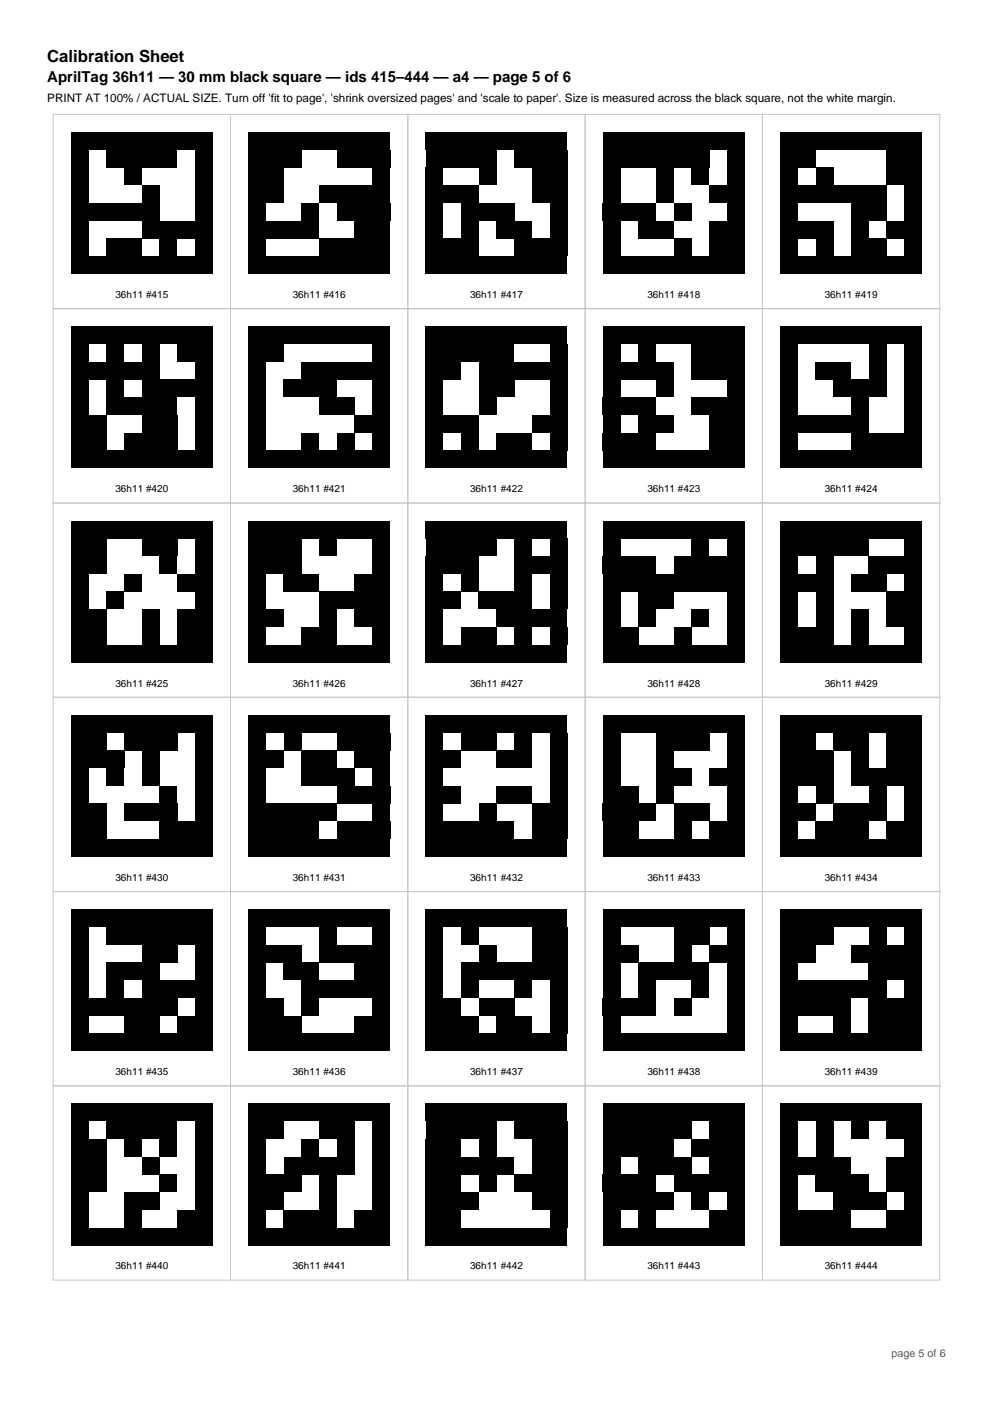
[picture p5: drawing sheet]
<svg xmlns="http://www.w3.org/2000/svg" width="210mm" height="297mm" viewBox="0 0 210 297" stroke-linecap="round" stroke-linejoin="round" font-family="sans-serif">
<defs><g id="words">
<text font-size="3.5" x="10" y="13.2">Calibration Sheet</text>
<text font-size="3.2" x="10" y="17.4">AprilTag 36h11 — 30 mm black square — ids 415–444 — a4 — page 5 of 6</text>
<text font-size="2.5" x="10" y="21.6">PRINT AT 100% / ACTUAL SIZE. Turn off 'fit to page', 'shrink oversized pages' and 'scale to paper'. Size is measured across the black square, not the white margin.</text>
<text font-size="2.3" fill="#595959" x="188.5" y="287">page 5 of 6</text>
<g font-size="2.1">
<text x="24.4" y="63">36h11 #415</text>
<text x="61.9" y="63">36h11 #416</text>
<text x="99.4" y="63">36h11 #417</text>
<text x="136.9" y="63">36h11 #418</text>
<text x="174.4" y="63">36h11 #419</text>
<text x="24.4" y="104.1">36h11 #420</text>
<text x="61.9" y="104.1">36h11 #421</text>
<text x="99.4" y="104.1">36h11 #422</text>
<text x="136.9" y="104.1">36h11 #423</text>
<text x="174.4" y="104.1">36h11 #424</text>
<text x="24.4" y="145.2">36h11 #425</text>
<text x="61.9" y="145.2">36h11 #426</text>
<text x="99.4" y="145.2">36h11 #427</text>
<text x="136.9" y="145.2">36h11 #428</text>
<text x="174.4" y="145.2">36h11 #429</text>
<text x="24.4" y="186.3">36h11 #430</text>
<text x="61.9" y="186.3">36h11 #431</text>
<text x="99.4" y="186.3">36h11 #432</text>
<text x="136.9" y="186.3">36h11 #433</text>
<text x="174.4" y="186.3">36h11 #434</text>
<text x="24.4" y="227.4">36h11 #435</text>
<text x="61.9" y="227.4">36h11 #436</text>
<text x="99.4" y="227.4">36h11 #437</text>
<text x="136.9" y="227.4">36h11 #438</text>
<text x="174.4" y="227.4">36h11 #439</text>
<text x="24.4" y="268.5">36h11 #440</text>
<text x="61.9" y="268.5">36h11 #441</text>
<text x="99.4" y="268.5">36h11 #442</text>
<text x="136.9" y="268.5">36h11 #443</text>
<text x="174.4" y="268.5">36h11 #444</text>
</g>
</g></defs>
<g fill="none" stroke="#c7c7c7" stroke-width=".21">
<path d="M11.2 24.2h37.5v41.1h-37.5zM48.8 24.2h37.5v41.1h-37.5zM86.3 24.2h37.5v41.1h-37.5zM123.8 24.2h37.4v41.1h-37.4zM161.2 24.2h37.5v41.1h-37.5zM11.2 65.3h37.5v41.1h-37.5zM48.8 65.3h37.5v41.1h-37.5zM86.3 65.3h37.5v41.1h-37.5zM123.8 65.3h37.4v41.1h-37.4zM161.2 65.3h37.5v41.1h-37.5zM11.2 106.4h37.5v41.1h-37.5zM48.8 106.4h37.5v41.1h-37.5z"/>
<path d="M86.3 106.4h37.5v41.1h-37.5zM123.8 106.4h37.4v41.1h-37.4zM161.2 106.4h37.5v41.1h-37.5zM11.2 147.5h37.5v41.1h-37.5zM48.8 147.5h37.5v41.1h-37.5zM86.3 147.5h37.5v41.1h-37.5zM123.8 147.5h37.4v41.1h-37.4zM161.2 147.5h37.5v41.1h-37.5zM11.2 188.6h37.5v41.1h-37.5zM48.8 188.6h37.5v41.1h-37.5zM86.3 188.6h37.5v41.1h-37.5zM123.8 188.6h37.4v41.1h-37.4z"/>
<path d="M161.2 188.6h37.5v41.1h-37.5zM11.2 229.7h37.5v41.1h-37.5zM48.8 229.7h37.5v41.1h-37.5zM86.3 229.7h37.5v41.1h-37.5zM123.8 229.7h37.4v41.1h-37.4zM161.2 229.7h37.5v41.1h-37.5z"/>
</g>
<g fill="#000">
<path d="M15 27.9h30v3.8h-30z" fill-rule="evenodd"/>
<path d="M15 31.7h3.8v3.7h-3.8z" fill-rule="evenodd"/>
<path d="M15 35.4h3.8v3.8h-3.8z" fill-rule="evenodd"/>
<path d="M22.5 31.7h15v3.7h-15z" fill-rule="evenodd"/>
<path d="M26.2 35.4h3.8v3.8h-3.8z" fill-rule="evenodd"/>
<path d="M41.2 31.7h3.8v3.7h-3.8z" fill-rule="evenodd"/>
<path d="M41.2 35.4h3.8v3.8h-3.8z" fill-rule="evenodd"/>
<path d="M52.5 27.9h30v3.8h-30z" fill-rule="evenodd"/>
<path d="M52.5 31.7h11.2v3.7h-11.2z" fill-rule="evenodd"/>
<path d="M52.5 35.4h7.5v3.8h-7.5z" fill-rule="evenodd"/>
<path d="M71.3 31.7h11.2v3.7h-11.2z" fill-rule="evenodd"/>
<path d="M78.7 35.4h3.8v3.8h-3.8z" fill-rule="evenodd"/>
<path d="M90 27.9h30v3.8h-30z" fill-rule="evenodd"/>
<path d="M90 31.7h15v3.7h-15z" fill-rule="evenodd"/>
<path d="M90 35.4h3.7v3.8h-3.7z" fill-rule="evenodd"/>
<path d="M101.3 35.4h3.7v3.8h-3.7z" fill-rule="evenodd"/>
<path d="M108.7 31.7h11.3v3.7h-11.3z" fill-rule="evenodd"/>
<path d="M112.5 35.4h7.5v3.8h-7.5z" fill-rule="evenodd"/>
<path d="M127.5 27.9h30v3.8h-30z" fill-rule="evenodd"/>
<path d="M127.5 31.7h22.5v3.7h-22.5z" fill-rule="evenodd"/>
<path d="M127.5 35.4h3.7v3.8h-3.7z" fill-rule="evenodd"/>
<path d="M138.8 35.4h3.7v3.8h-3.7z" fill-rule="evenodd"/>
<path d="M146.2 35.4h3.8v3.8h-3.8z" fill-rule="evenodd"/>
<path d="M153.8 31.7h3.7v3.7h-3.7z" fill-rule="evenodd"/>
<path d="M153.8 35.4h3.7v3.8h-3.7z" fill-rule="evenodd"/>
<path d="M165 27.9h30v3.8h-30z" fill-rule="evenodd"/>
<path d="M165 31.7h7.5v3.7h-7.5z" fill-rule="evenodd"/>
<path d="M165 35.4h3.7v3.8h-3.7z" fill-rule="evenodd"/>
<path d="M172.5 35.4h3.8v3.8h-3.8z" fill-rule="evenodd"/>
<path d="M187.5 31.7h7.5v3.7h-7.5z" fill-rule="evenodd"/>
<path d="M187.5 35.4h7.5v3.8h-7.5z" fill-rule="evenodd"/>
<path d="M15 39.2h3.8v3.8h-3.8z" fill-rule="evenodd"/>
<path d="M15 43h18.8v3.7h-18.8z" fill-rule="evenodd"/>
<path d="M15 46.7h3.8v3.7h-3.8z" fill-rule="evenodd"/>
<path d="M15 50.4h3.8v3.8h-3.8z" fill-rule="evenodd"/>
<path d="M15 54.2h30v3.8h-30z" fill-rule="evenodd"/>
<path d="M22.5 50.4h7.5v3.8h-7.5z" fill-rule="evenodd"/>
<path d="M30 39.2h3.7v3.8h-3.7z" fill-rule="evenodd"/>
<path d="M30 46.7h15v3.7h-15z" fill-rule="evenodd"/>
<path d="M33.7 50.4h3.8v3.8h-3.8z" fill-rule="evenodd"/>
<path d="M41.2 39.2h3.8v3.8h-3.8z" fill-rule="evenodd"/>
<path d="M41.2 43h3.8v3.7h-3.8z" fill-rule="evenodd"/>
<path d="M41.2 50.4h3.8v3.8h-3.8z" fill-rule="evenodd"/>
<path d="M52.5 39.2h7.5v3.8h-7.5z" fill-rule="evenodd"/>
<path d="M52.5 43h3.7v3.7h-3.7z" fill-rule="evenodd"/>
<path d="M52.5 46.7h15v3.7h-15z" fill-rule="evenodd"/>
<path d="M52.5 50.4h3.7v3.8h-3.7z" fill-rule="evenodd"/>
<path d="M52.5 54.2h30v3.8h-30z" fill-rule="evenodd"/>
<path d="M63.8 43h3.7v3.7h-3.7z" fill-rule="evenodd"/>
<path d="M67.5 39.2h15v3.8h-15z" fill-rule="evenodd"/>
<path d="M67.5 50.4h15v3.8h-15z" fill-rule="evenodd"/>
<path d="M71.3 43h11.2v3.7h-11.2z" fill-rule="evenodd"/>
<path d="M75 46.7h7.5v3.7h-7.5z" fill-rule="evenodd"/>
<path d="M90 39.2h11.2v3.8h-11.2z" fill-rule="evenodd"/>
<path d="M90 43h3.7v3.7h-3.7z" fill-rule="evenodd"/>
<path d="M90 46.7h3.7v3.7h-3.7z" fill-rule="evenodd"/>
<path d="M90 50.4h11.2v3.8h-11.2z" fill-rule="evenodd"/>
<path d="M90 54.2h30v3.8h-30z" fill-rule="evenodd"/>
<path d="M97.5 43h11.3v3.7h-11.3z" fill-rule="evenodd"/>
<path d="M97.5 46.7h3.8v3.7h-3.8z" fill-rule="evenodd"/>
<path d="M105 46.7h7.5v3.7h-7.5z" fill-rule="evenodd"/>
<path d="M108.7 50.4h11.3v3.8h-11.3z" fill-rule="evenodd"/>
<path d="M112.5 39.2h7.5v3.8h-7.5z" fill-rule="evenodd"/>
<path d="M116.3 43h3.7v3.7h-3.7z" fill-rule="evenodd"/>
<path d="M116.3 46.7h3.7v3.7h-3.7z" fill-rule="evenodd"/>
<path d="M127.5 39.2h3.7v3.8h-3.7z" fill-rule="evenodd"/>
<path d="M127.5 43h11.2v3.7h-11.2z" fill-rule="evenodd"/>
<path d="M127.5 46.7h3.7v3.7h-3.7z" fill-rule="evenodd"/>
<path d="M127.5 50.4h3.7v3.8h-3.7z" fill-rule="evenodd"/>
<path d="M127.5 54.2h30v3.8h-30z" fill-rule="evenodd"/>
<path d="M135 46.7h7.5v3.7h-7.5z" fill-rule="evenodd"/>
<path d="M138.8 39.2h3.7v3.8h-3.7z" fill-rule="evenodd"/>
<path d="M142.5 43h3.7v3.7h-3.7z" fill-rule="evenodd"/>
<path d="M142.5 50.4h3.7v3.8h-3.7z" fill-rule="evenodd"/>
<path d="M150 39.2h7.5v3.8h-7.5z" fill-rule="evenodd"/>
<path d="M150 46.7h7.5v3.7h-7.5z" fill-rule="evenodd"/>
<path d="M150 50.4h7.5v3.8h-7.5z" fill-rule="evenodd"/>
<path d="M153.8 43h3.7v3.7h-3.7z" fill-rule="evenodd"/>
<path d="M165 39.2h22.5v3.8h-22.5z" fill-rule="evenodd"/>
<path d="M165 43h3.7v3.7h-3.7z" fill-rule="evenodd"/>
<path d="M165 46.7h11.2v3.7h-11.2z" fill-rule="evenodd"/>
<path d="M165 50.4h3.7v3.8h-3.7z" fill-rule="evenodd"/>
<path d="M165 54.2h30v3.8h-30z" fill-rule="evenodd"/>
<path d="M172.5 50.4h3.8v3.8h-3.8z" fill-rule="evenodd"/>
<path d="M180 43h7.5v3.7h-7.5z" fill-rule="evenodd"/>
<path d="M180 46.7h3.8v3.7h-3.8z" fill-rule="evenodd"/>
<path d="M180 50.4h7.5v3.8h-7.5z" fill-rule="evenodd"/>
<path d="M187.5 46.7h7.5v3.7h-7.5z" fill-rule="evenodd"/>
<path d="M191.2 39.2h3.8v3.8h-3.8z" fill-rule="evenodd"/>
<path d="M191.2 43h3.8v3.7h-3.8z" fill-rule="evenodd"/>
<path d="M191.2 50.4h3.8v3.8h-3.8z" fill-rule="evenodd"/>
<path d="M15 69h30v3.8h-30z" fill-rule="evenodd"/>
<path d="M15 72.8h3.8v3.8h-3.8z" fill-rule="evenodd"/>
<path d="M22.5 72.8h3.7v3.8h-3.7z" fill-rule="evenodd"/>
<path d="M30 72.8h3.7v3.8h-3.7z" fill-rule="evenodd"/>
<path d="M37.5 72.8h7.5v3.8h-7.5z" fill-rule="evenodd"/>
<path d="M52.5 69h30v3.8h-30z" fill-rule="evenodd"/>
<path d="M52.5 72.8h7.5v3.8h-7.5z" fill-rule="evenodd"/>
<path d="M78.7 72.8h3.8v3.8h-3.8z" fill-rule="evenodd"/>
<path d="M90 69h30v3.8h-30z" fill-rule="evenodd"/>
<path d="M90 72.8h18.7v3.8h-18.7z" fill-rule="evenodd"/>
<path d="M116.3 72.8h3.7v3.8h-3.7z" fill-rule="evenodd"/>
<path d="M127.5 69h30v3.8h-30z" fill-rule="evenodd"/>
<path d="M127.5 72.8h3.7v3.8h-3.7z" fill-rule="evenodd"/>
<path d="M135 72.8h3.8v3.8h-3.8z" fill-rule="evenodd"/>
<path d="M146.2 72.8h11.3v3.8h-11.3z" fill-rule="evenodd"/>
<path d="M165 69h30v3.8h-30z" fill-rule="evenodd"/>
<path d="M165 72.8h3.7v3.8h-3.7z" fill-rule="evenodd"/>
<path d="M183.7 72.8h3.8v3.8h-3.8z" fill-rule="evenodd"/>
<path d="M191.2 72.8h3.8v3.8h-3.8z" fill-rule="evenodd"/>
<path d="M15 76.6h18.8v3.7h-18.8z" fill-rule="evenodd"/>
<path d="M15 80.3h3.8v3.7h-3.8z" fill-rule="evenodd"/>
<path d="M15 84h3.8v3.8h-3.8z" fill-rule="evenodd"/>
<path d="M15 87.8h7.5v3.7h-7.5z" fill-rule="evenodd"/>
<path d="M15 91.6h7.5v3.7h-7.5z" fill-rule="evenodd"/>
<path d="M15 95.3h30v3.8h-30z" fill-rule="evenodd"/>
<path d="M22.5 80.3h3.7v3.7h-3.7z" fill-rule="evenodd"/>
<path d="M22.5 84h15v3.8h-15z" fill-rule="evenodd"/>
<path d="M26.2 91.6h11.3v3.7h-11.3z" fill-rule="evenodd"/>
<path d="M30 80.3h15v3.7h-15z" fill-rule="evenodd"/>
<path d="M30 87.8h7.5v3.7h-7.5z" fill-rule="evenodd"/>
<path d="M41.2 76.6h3.8v3.7h-3.8z" fill-rule="evenodd"/>
<path d="M41.2 84h3.8v3.8h-3.8z" fill-rule="evenodd"/>
<path d="M41.2 87.8h3.8v3.7h-3.8z" fill-rule="evenodd"/>
<path d="M41.2 91.6h3.8v3.7h-3.8z" fill-rule="evenodd"/>
<path d="M52.5 76.6h3.7v3.7h-3.7z" fill-rule="evenodd"/>
<path d="M52.5 80.3h3.7v3.7h-3.7z" fill-rule="evenodd"/>
<path d="M52.5 84h3.7v3.8h-3.7z" fill-rule="evenodd"/>
<path d="M52.5 87.8h3.7v3.7h-3.7z" fill-rule="evenodd"/>
<path d="M52.5 91.6h3.7v3.7h-3.7z" fill-rule="evenodd"/>
<path d="M52.5 95.3h30v3.8h-30z" fill-rule="evenodd"/>
<path d="M60 80.3h11.2v3.7h-11.2z" fill-rule="evenodd"/>
<path d="M63.8 76.6h18.7v3.7h-18.7z" fill-rule="evenodd"/>
<path d="M63.8 91.6h3.7v3.7h-3.7z" fill-rule="evenodd"/>
<path d="M67.5 84h7.5v3.8h-7.5z" fill-rule="evenodd"/>
<path d="M71.3 91.6h3.7v3.7h-3.7z" fill-rule="evenodd"/>
<path d="M75 87.8h7.5v3.7h-7.5z" fill-rule="evenodd"/>
<path d="M78.7 80.3h3.8v3.7h-3.8z" fill-rule="evenodd"/>
<path d="M78.7 84h3.8v3.8h-3.8z" fill-rule="evenodd"/>
<path d="M78.7 91.6h3.8v3.7h-3.8z" fill-rule="evenodd"/>
<path d="M90 76.6h7.5v3.7h-7.5z" fill-rule="evenodd"/>
<path d="M90 80.3h3.7v3.7h-3.7z" fill-rule="evenodd"/>
<path d="M90 84h3.7v3.8h-3.7z" fill-rule="evenodd"/>
<path d="M90 87.8h11.2v3.7h-11.2z" fill-rule="evenodd"/>
<path d="M90 91.6h3.7v3.7h-3.7z" fill-rule="evenodd"/>
<path d="M90 95.3h30v3.8h-30z" fill-rule="evenodd"/>
<path d="M97.5 91.6h3.8v3.7h-3.8z" fill-rule="evenodd"/>
<path d="M101.3 76.6h18.7v3.7h-18.7z" fill-rule="evenodd"/>
<path d="M101.3 80.3h7.5v3.7h-7.5z" fill-rule="evenodd"/>
<path d="M101.3 84h3.7v3.8h-3.7z" fill-rule="evenodd"/>
<path d="M105 91.6h7.5v3.7h-7.5z" fill-rule="evenodd"/>
<path d="M112.5 87.8h7.5v3.7h-7.5z" fill-rule="evenodd"/>
<path d="M116.3 80.3h3.7v3.7h-3.7z" fill-rule="evenodd"/>
<path d="M116.3 84h3.7v3.8h-3.7z" fill-rule="evenodd"/>
<path d="M116.3 91.6h3.7v3.7h-3.7z" fill-rule="evenodd"/>
<path d="M127.5 76.6h15v3.7h-15z" fill-rule="evenodd"/>
<path d="M127.5 80.3h3.7v3.7h-3.7z" fill-rule="evenodd"/>
<path d="M127.5 84h11.2v3.8h-11.2z" fill-rule="evenodd"/>
<path d="M127.5 87.8h3.7v3.7h-3.7z" fill-rule="evenodd"/>
<path d="M127.5 91.6h11.2v3.7h-11.2z" fill-rule="evenodd"/>
<path d="M127.5 95.3h30v3.8h-30z" fill-rule="evenodd"/>
<path d="M135 87.8h7.5v3.7h-7.5z" fill-rule="evenodd"/>
<path d="M138.8 80.3h3.7v3.7h-3.7z" fill-rule="evenodd"/>
<path d="M146.2 76.6h11.3v3.7h-11.3z" fill-rule="evenodd"/>
<path d="M146.2 84h11.3v3.8h-11.3z" fill-rule="evenodd"/>
<path d="M150 87.8h7.5v3.7h-7.5z" fill-rule="evenodd"/>
<path d="M150 91.6h7.5v3.7h-7.5z" fill-rule="evenodd"/>
<path d="M153.8 80.3h3.7v3.7h-3.7z" fill-rule="evenodd"/>
<path d="M165 76.6h3.7v3.7h-3.7z" fill-rule="evenodd"/>
<path d="M165 80.3h3.7v3.7h-3.7z" fill-rule="evenodd"/>
<path d="M165 84h3.7v3.8h-3.7z" fill-rule="evenodd"/>
<path d="M165 87.8h18.7v3.7h-18.7z" fill-rule="evenodd"/>
<path d="M165 91.6h3.7v3.7h-3.7z" fill-rule="evenodd"/>
<path d="M165 95.3h30v3.8h-30z" fill-rule="evenodd"/>
<path d="M172.5 76.6h7.5v3.7h-7.5z" fill-rule="evenodd"/>
<path d="M176.2 80.3h11.3v3.7h-11.3z" fill-rule="evenodd"/>
<path d="M180 84h3.8v3.8h-3.8z" fill-rule="evenodd"/>
<path d="M180 91.6h15v3.7h-15z" fill-rule="evenodd"/>
<path d="M183.7 76.6h3.8v3.7h-3.8z" fill-rule="evenodd"/>
<path d="M191.2 76.6h3.8v3.7h-3.8z" fill-rule="evenodd"/>
<path d="M191.2 80.3h3.8v3.7h-3.8z" fill-rule="evenodd"/>
<path d="M191.2 84h3.8v3.8h-3.8z" fill-rule="evenodd"/>
<path d="M191.2 87.8h3.8v3.7h-3.8z" fill-rule="evenodd"/>
<path d="M15 110.1h30v3.8h-30z" fill-rule="evenodd"/>
<path d="M15 113.9h7.5v3.8h-7.5z" fill-rule="evenodd"/>
<path d="M30 113.9h7.5v3.8h-7.5z" fill-rule="evenodd"/>
<path d="M41.2 113.9h3.8v3.8h-3.8z" fill-rule="evenodd"/>
<path d="M52.5 110.1h30v3.8h-30z" fill-rule="evenodd"/>
<path d="M52.5 113.9h11.2v3.8h-11.2z" fill-rule="evenodd"/>
<path d="M67.5 113.9h3.8v3.8h-3.8z" fill-rule="evenodd"/>
<path d="M78.7 113.9h3.8v3.8h-3.8z" fill-rule="evenodd"/>
<path d="M90 110.1h30v3.8h-30z" fill-rule="evenodd"/>
<path d="M90 113.9h15v3.8h-15z" fill-rule="evenodd"/>
<path d="M108.7 113.9h3.8v3.8h-3.8z" fill-rule="evenodd"/>
<path d="M116.3 113.9h3.7v3.8h-3.7z" fill-rule="evenodd"/>
<path d="M127.5 110.1h30v3.8h-30z" fill-rule="evenodd"/>
<path d="M127.5 113.9h3.7v3.8h-3.7z" fill-rule="evenodd"/>
<path d="M146.2 113.9h3.8v3.8h-3.8z" fill-rule="evenodd"/>
<path d="M153.8 113.9h3.7v3.8h-3.7z" fill-rule="evenodd"/>
<path d="M165 110.1h30v3.8h-30z" fill-rule="evenodd"/>
<path d="M165 113.9h18.7v3.8h-18.7z" fill-rule="evenodd"/>
<path d="M191.2 113.9h3.8v3.8h-3.8z" fill-rule="evenodd"/>
<path d="M15 117.7h7.5v3.7h-7.5z" fill-rule="evenodd"/>
<path d="M15 121.4h3.8v3.7h-3.8z" fill-rule="evenodd"/>
<path d="M15 125.2h3.8v3.7h-3.8z" fill-rule="evenodd"/>
<path d="M15 128.9h7.5v3.8h-7.5z" fill-rule="evenodd"/>
<path d="M15 132.6h7.5v3.8h-7.5z" fill-rule="evenodd"/>
<path d="M22.5 125.2h3.7v3.7h-3.7z" fill-rule="evenodd"/>
<path d="M26.2 121.4h3.8v3.7h-3.8z" fill-rule="evenodd"/>
<path d="M30 128.9h3.7v3.8h-3.7z" fill-rule="evenodd"/>
<path d="M30 132.6h3.7v3.8h-3.7z" fill-rule="evenodd"/>
<path d="M33.7 117.7h3.8v3.7h-3.8z" fill-rule="evenodd"/>
<path d="M37.5 121.4h7.5v3.7h-7.5z" fill-rule="evenodd"/>
<path d="M37.5 128.9h7.5v3.8h-7.5z" fill-rule="evenodd"/>
<path d="M37.5 132.6h7.5v3.8h-7.5z" fill-rule="evenodd"/>
<path d="M41.2 117.7h3.8v3.7h-3.8z" fill-rule="evenodd"/>
<path d="M41.2 125.2h3.8v3.7h-3.8z" fill-rule="evenodd"/>
<path d="M52.5 117.7h11.2v3.7h-11.2z" fill-rule="evenodd"/>
<path d="M52.5 121.4h3.7v3.7h-3.7z" fill-rule="evenodd"/>
<path d="M52.5 125.2h3.7v3.7h-3.7z" fill-rule="evenodd"/>
<path d="M52.5 128.9h7.5v3.8h-7.5z" fill-rule="evenodd"/>
<path d="M52.5 132.6h3.7v3.8h-3.7z" fill-rule="evenodd"/>
<path d="M60 121.4h7.5v3.7h-7.5z" fill-rule="evenodd"/>
<path d="M63.8 132.6h7.5v3.8h-7.5z" fill-rule="evenodd"/>
<path d="M67.5 125.2h15v3.7h-15z" fill-rule="evenodd"/>
<path d="M67.5 128.9h3.8v3.8h-3.8z" fill-rule="evenodd"/>
<path d="M75 121.4h7.5v3.7h-7.5z" fill-rule="evenodd"/>
<path d="M75 128.9h7.5v3.8h-7.5z" fill-rule="evenodd"/>
<path d="M78.7 117.7h3.8v3.7h-3.8z" fill-rule="evenodd"/>
<path d="M78.7 132.6h3.8v3.8h-3.8z" fill-rule="evenodd"/>
<path d="M90 117.7h11.2v3.7h-11.2z" fill-rule="evenodd"/>
<path d="M90 121.4h3.7v3.7h-3.7z" fill-rule="evenodd"/>
<path d="M90 125.2h7.5v3.7h-7.5z" fill-rule="evenodd"/>
<path d="M90 128.9h3.7v3.8h-3.7z" fill-rule="evenodd"/>
<path d="M90 132.6h3.7v3.8h-3.7z" fill-rule="evenodd"/>
<path d="M97.5 121.4h3.8v3.7h-3.8z" fill-rule="evenodd"/>
<path d="M97.5 132.6h7.5v3.8h-7.5z" fill-rule="evenodd"/>
<path d="M101.3 125.2h11.2v3.7h-11.2z" fill-rule="evenodd"/>
<path d="M105 128.9h15v3.8h-15z" fill-rule="evenodd"/>
<path d="M108.7 117.7h11.3v3.7h-11.3z" fill-rule="evenodd"/>
<path d="M108.7 121.4h3.8v3.7h-3.8z" fill-rule="evenodd"/>
<path d="M108.7 132.6h3.8v3.8h-3.8z" fill-rule="evenodd"/>
<path d="M116.3 121.4h3.7v3.7h-3.7z" fill-rule="evenodd"/>
<path d="M116.3 125.2h3.7v3.7h-3.7z" fill-rule="evenodd"/>
<path d="M116.3 132.6h3.7v3.8h-3.7z" fill-rule="evenodd"/>
<path d="M127.5 117.7h11.2v3.7h-11.2z" fill-rule="evenodd"/>
<path d="M127.5 121.4h30v3.7h-30z" fill-rule="evenodd"/>
<path d="M127.5 125.2h3.7v3.7h-3.7z" fill-rule="evenodd"/>
<path d="M127.5 128.9h3.7v3.8h-3.7z" fill-rule="evenodd"/>
<path d="M127.5 132.6h7.5v3.8h-7.5z" fill-rule="evenodd"/>
<path d="M135 125.2h7.5v3.7h-7.5z" fill-rule="evenodd"/>
<path d="M135 128.9h3.8v3.8h-3.8z" fill-rule="evenodd"/>
<path d="M142.5 117.7h15v3.7h-15z" fill-rule="evenodd"/>
<path d="M142.5 132.6h3.7v3.8h-3.7z" fill-rule="evenodd"/>
<path d="M146.2 128.9h3.8v3.8h-3.8z" fill-rule="evenodd"/>
<path d="M153.8 125.2h3.7v3.7h-3.7z" fill-rule="evenodd"/>
<path d="M153.8 128.9h3.7v3.8h-3.7z" fill-rule="evenodd"/>
<path d="M153.8 132.6h3.7v3.8h-3.7z" fill-rule="evenodd"/>
<path d="M165 117.7h3.7v3.7h-3.7z" fill-rule="evenodd"/>
<path d="M165 121.4h11.2v3.7h-11.2z" fill-rule="evenodd"/>
<path d="M165 125.2h3.7v3.7h-3.7z" fill-rule="evenodd"/>
<path d="M165 128.9h3.7v3.8h-3.7z" fill-rule="evenodd"/>
<path d="M165 132.6h11.2v3.8h-11.2z" fill-rule="evenodd"/>
<path d="M172.5 117.7h3.8v3.7h-3.8z" fill-rule="evenodd"/>
<path d="M172.5 125.2h3.8v3.7h-3.8z" fill-rule="evenodd"/>
<path d="M172.5 128.9h3.8v3.8h-3.8z" fill-rule="evenodd"/>
<path d="M180 121.4h7.5v3.7h-7.5z" fill-rule="evenodd"/>
<path d="M180 128.9h3.8v3.8h-3.8z" fill-rule="evenodd"/>
<path d="M180 132.6h3.8v3.8h-3.8z" fill-rule="evenodd"/>
<path d="M183.7 117.7h11.3v3.7h-11.3z" fill-rule="evenodd"/>
<path d="M187.5 125.2h7.5v3.7h-7.5z" fill-rule="evenodd"/>
<path d="M187.5 128.9h7.5v3.8h-7.5z" fill-rule="evenodd"/>
<path d="M191.2 121.4h3.8v3.7h-3.8z" fill-rule="evenodd"/>
<path d="M191.2 132.6h3.8v3.8h-3.8z" fill-rule="evenodd"/>
<path d="M15 136.4h30v3.7h-30z" fill-rule="evenodd"/>
<path d="M15 151.2h30v3.8h-30z" fill-rule="evenodd"/>
<path d="M15 155h7.5v3.7h-7.5z" fill-rule="evenodd"/>
<path d="M26.2 155h11.3v3.7h-11.3z" fill-rule="evenodd"/>
<path d="M41.2 155h3.8v3.7h-3.8z" fill-rule="evenodd"/>
<path d="M52.5 136.4h30v3.7h-30z" fill-rule="evenodd"/>
<path d="M52.5 151.2h30v3.8h-30z" fill-rule="evenodd"/>
<path d="M52.5 155h3.7v3.7h-3.7z" fill-rule="evenodd"/>
<path d="M60 155h3.7v3.7h-3.7z" fill-rule="evenodd"/>
<path d="M71.3 155h11.2v3.7h-11.2z" fill-rule="evenodd"/>
<path d="M90 136.4h30v3.7h-30z" fill-rule="evenodd"/>
<path d="M90 151.2h30v3.8h-30z" fill-rule="evenodd"/>
<path d="M90 155h3.7v3.7h-3.7z" fill-rule="evenodd"/>
<path d="M97.5 155h7.5v3.7h-7.5z" fill-rule="evenodd"/>
<path d="M108.7 155h3.8v3.7h-3.8z" fill-rule="evenodd"/>
<path d="M116.3 155h3.7v3.7h-3.7z" fill-rule="evenodd"/>
<path d="M127.5 136.4h30v3.7h-30z" fill-rule="evenodd"/>
<path d="M127.5 151.2h30v3.8h-30z" fill-rule="evenodd"/>
<path d="M127.5 155h3.7v3.7h-3.7z" fill-rule="evenodd"/>
<path d="M138.8 155h11.2v3.7h-11.2z" fill-rule="evenodd"/>
<path d="M153.8 155h3.7v3.7h-3.7z" fill-rule="evenodd"/>
<path d="M165 136.4h30v3.7h-30z" fill-rule="evenodd"/>
<path d="M165 151.2h30v3.8h-30z" fill-rule="evenodd"/>
<path d="M165 155h7.5v3.7h-7.5z" fill-rule="evenodd"/>
<path d="M176.2 155h7.6v3.7h-7.6z" fill-rule="evenodd"/>
<path d="M187.5 155h7.5v3.7h-7.5z" fill-rule="evenodd"/>
<path d="M15 158.8h11.3v3.7h-11.3z" fill-rule="evenodd"/>
<path d="M15 162.5h3.8v3.8h-3.8z" fill-rule="evenodd"/>
<path d="M15 166.3h3.8v3.7h-3.8z" fill-rule="evenodd"/>
<path d="M15 170h7.5v3.7h-7.5z" fill-rule="evenodd"/>
<path d="M15 173.7h7.5v3.8h-7.5z" fill-rule="evenodd"/>
<path d="M22.5 162.5h3.7v3.8h-3.7z" fill-rule="evenodd"/>
<path d="M26.2 170h11.3v3.7h-11.3z" fill-rule="evenodd"/>
<path d="M30 158.8h3.7v3.7h-3.7z" fill-rule="evenodd"/>
<path d="M30 162.5h3.7v3.8h-3.7z" fill-rule="evenodd"/>
<path d="M33.7 166.3h3.8v3.7h-3.8z" fill-rule="evenodd"/>
<path d="M33.7 173.7h11.3v3.8h-11.3z" fill-rule="evenodd"/>
<path d="M41.2 158.8h3.8v3.7h-3.8z" fill-rule="evenodd"/>
<path d="M41.2 162.5h3.8v3.8h-3.8z" fill-rule="evenodd"/>
<path d="M41.2 166.3h3.8v3.7h-3.8z" fill-rule="evenodd"/>
<path d="M41.2 170h3.8v3.7h-3.8z" fill-rule="evenodd"/>
<path d="M52.5 158.8h7.5v3.7h-7.5z" fill-rule="evenodd"/>
<path d="M52.5 162.5h3.7v3.8h-3.7z" fill-rule="evenodd"/>
<path d="M52.5 166.3h3.7v3.7h-3.7z" fill-rule="evenodd"/>
<path d="M52.5 170h18.8v3.7h-18.8z" fill-rule="evenodd"/>
<path d="M52.5 173.7h15v3.8h-15z" fill-rule="evenodd"/>
<path d="M63.8 158.8h7.5v3.7h-7.5z" fill-rule="evenodd"/>
<path d="M63.8 162.5h11.2v3.8h-11.2z" fill-rule="evenodd"/>
<path d="M71.3 166.3h11.2v3.7h-11.2z" fill-rule="evenodd"/>
<path d="M71.3 173.7h11.2v3.8h-11.2z" fill-rule="evenodd"/>
<path d="M75 158.8h7.5v3.7h-7.5z" fill-rule="evenodd"/>
<path d="M78.7 162.5h3.8v3.8h-3.8z" fill-rule="evenodd"/>
<path d="M78.7 170h3.8v3.7h-3.8z" fill-rule="evenodd"/>
<path d="M90 158.8h7.5v3.7h-7.5z" fill-rule="evenodd"/>
<path d="M90 162.5h3.7v3.8h-3.7z" fill-rule="evenodd"/>
<path d="M90 166.3h7.5v3.7h-7.5z" fill-rule="evenodd"/>
<path d="M90 170h3.7v3.7h-3.7z" fill-rule="evenodd"/>
<path d="M90 173.7h18.7v3.8h-18.7z" fill-rule="evenodd"/>
<path d="M101.3 170h3.7v3.7h-3.7z" fill-rule="evenodd"/>
<path d="M105 158.8h7.5v3.7h-7.5z" fill-rule="evenodd"/>
<path d="M105 166.3h7.5v3.7h-7.5z" fill-rule="evenodd"/>
<path d="M112.5 170h7.5v3.7h-7.5z" fill-rule="evenodd"/>
<path d="M112.5 173.7h7.5v3.8h-7.5z" fill-rule="evenodd"/>
<path d="M116.3 158.8h3.7v3.7h-3.7z" fill-rule="evenodd"/>
<path d="M116.3 162.5h3.7v3.8h-3.7z" fill-rule="evenodd"/>
<path d="M116.3 166.3h3.7v3.7h-3.7z" fill-rule="evenodd"/>
<path d="M127.5 158.8h3.7v3.7h-3.7z" fill-rule="evenodd"/>
<path d="M127.5 162.5h3.7v3.8h-3.7z" fill-rule="evenodd"/>
<path d="M127.5 166.3h7.5v3.7h-7.5z" fill-rule="evenodd"/>
<path d="M127.5 170h11.2v3.7h-11.2z" fill-rule="evenodd"/>
<path d="M127.5 173.7h7.5v3.8h-7.5z" fill-rule="evenodd"/>
<path d="M138.8 158.8h3.7v3.7h-3.7z" fill-rule="evenodd"/>
<path d="M138.8 162.5h7.4v3.8h-7.4z" fill-rule="evenodd"/>
<path d="M138.8 166.3h3.7v3.7h-3.7z" fill-rule="evenodd"/>
<path d="M142.5 170h7.5v3.7h-7.5z" fill-rule="evenodd"/>
<path d="M142.5 173.7h3.7v3.8h-3.7z" fill-rule="evenodd"/>
<path d="M150 162.5h7.5v3.8h-7.5z" fill-rule="evenodd"/>
<path d="M150 173.7h7.5v3.8h-7.5z" fill-rule="evenodd"/>
<path d="M153.8 158.8h3.7v3.7h-3.7z" fill-rule="evenodd"/>
<path d="M153.8 166.3h3.7v3.7h-3.7z" fill-rule="evenodd"/>
<path d="M153.8 170h3.7v3.7h-3.7z" fill-rule="evenodd"/>
<path d="M165 158.8h11.2v3.7h-11.2z" fill-rule="evenodd"/>
<path d="M165 162.5h11.2v3.8h-11.2z" fill-rule="evenodd"/>
<path d="M165 166.3h3.7v3.7h-3.7z" fill-rule="evenodd"/>
<path d="M165 170h7.5v3.7h-7.5z" fill-rule="evenodd"/>
<path d="M165 173.7h3.7v3.8h-3.7z" fill-rule="evenodd"/>
<path d="M172.5 166.3h3.8v3.7h-3.8z" fill-rule="evenodd"/>
<path d="M172.5 173.7h11.3v3.8h-11.3z" fill-rule="evenodd"/>
<path d="M176.2 170h11.3v3.7h-11.3z" fill-rule="evenodd"/>
<path d="M180 158.8h3.8v3.7h-3.8z" fill-rule="evenodd"/>
<path d="M180 162.5h15v3.8h-15z" fill-rule="evenodd"/>
<path d="M183.7 166.3h3.8v3.7h-3.8z" fill-rule="evenodd"/>
<path d="M187.5 158.8h7.5v3.7h-7.5z" fill-rule="evenodd"/>
<path d="M187.5 173.7h7.5v3.8h-7.5z" fill-rule="evenodd"/>
<path d="M191.2 166.3h3.8v3.7h-3.8z" fill-rule="evenodd"/>
<path d="M191.2 170h3.8v3.7h-3.8z" fill-rule="evenodd"/>
<path d="M15 177.5h30v3.8h-30z" fill-rule="evenodd"/>
<path d="M15 192.4h30v3.7h-30z" fill-rule="evenodd"/>
<path d="M15 196.1h3.8v3.8h-3.8z" fill-rule="evenodd"/>
<path d="M22.5 196.1h22.5v3.8h-22.5z" fill-rule="evenodd"/>
<path d="M52.5 177.5h30v3.8h-30z" fill-rule="evenodd"/>
<path d="M52.5 192.4h30v3.7h-30z" fill-rule="evenodd"/>
<path d="M52.5 196.1h3.7v3.8h-3.7z" fill-rule="evenodd"/>
<path d="M67.5 196.1h3.8v3.8h-3.8z" fill-rule="evenodd"/>
<path d="M78.7 196.1h3.8v3.8h-3.8z" fill-rule="evenodd"/>
<path d="M90 177.5h30v3.8h-30z" fill-rule="evenodd"/>
<path d="M90 192.4h30v3.7h-30z" fill-rule="evenodd"/>
<path d="M90 196.1h3.7v3.8h-3.7z" fill-rule="evenodd"/>
<path d="M97.5 196.1h3.8v3.8h-3.8z" fill-rule="evenodd"/>
<path d="M112.5 196.1h7.5v3.8h-7.5z" fill-rule="evenodd"/>
<path d="M127.5 177.5h30v3.8h-30z" fill-rule="evenodd"/>
<path d="M127.5 192.4h30v3.7h-30z" fill-rule="evenodd"/>
<path d="M127.5 196.1h3.7v3.8h-3.7z" fill-rule="evenodd"/>
<path d="M142.5 196.1h7.5v3.8h-7.5z" fill-rule="evenodd"/>
<path d="M153.8 196.1h3.7v3.8h-3.7z" fill-rule="evenodd"/>
<path d="M165 177.5h30v3.8h-30z" fill-rule="evenodd"/>
<path d="M165 192.4h30v3.7h-30z" fill-rule="evenodd"/>
<path d="M165 196.1h11.2v3.8h-11.2z" fill-rule="evenodd"/>
<path d="M183.7 196.1h3.8v3.8h-3.8z" fill-rule="evenodd"/>
<path d="M191.2 196.1h3.8v3.8h-3.8z" fill-rule="evenodd"/>
<path d="M15 199.9h3.8v3.7h-3.8z" fill-rule="evenodd"/>
<path d="M15 203.6h3.8v3.7h-3.8z" fill-rule="evenodd"/>
<path d="M15 207.3h3.8v3.8h-3.8z" fill-rule="evenodd"/>
<path d="M15 211.1h22.5v3.8h-22.5z" fill-rule="evenodd"/>
<path d="M15 214.9h3.8v3.7h-3.8z" fill-rule="evenodd"/>
<path d="M22.5 203.6h11.2v3.7h-11.2z" fill-rule="evenodd"/>
<path d="M22.5 207.3h3.7v3.8h-3.7z" fill-rule="evenodd"/>
<path d="M26.2 214.9h7.5v3.7h-7.5z" fill-rule="evenodd"/>
<path d="M30 199.9h7.5v3.7h-7.5z" fill-rule="evenodd"/>
<path d="M30 207.3h15v3.8h-15z" fill-rule="evenodd"/>
<path d="M37.5 214.9h7.5v3.7h-7.5z" fill-rule="evenodd"/>
<path d="M41.2 199.9h3.8v3.7h-3.8z" fill-rule="evenodd"/>
<path d="M41.2 203.6h3.8v3.7h-3.8z" fill-rule="evenodd"/>
<path d="M41.2 211.1h3.8v3.8h-3.8z" fill-rule="evenodd"/>
<path d="M52.5 199.9h11.2v3.7h-11.2z" fill-rule="evenodd"/>
<path d="M52.5 203.6h3.7v3.7h-3.7z" fill-rule="evenodd"/>
<path d="M52.5 207.3h3.7v3.8h-3.7z" fill-rule="evenodd"/>
<path d="M52.5 211.1h7.5v3.8h-7.5z" fill-rule="evenodd"/>
<path d="M52.5 214.9h11.2v3.7h-11.2z" fill-rule="evenodd"/>
<path d="M60 203.6h7.5v3.7h-7.5z" fill-rule="evenodd"/>
<path d="M63.8 207.3h18.7v3.8h-18.7z" fill-rule="evenodd"/>
<path d="M63.8 211.1h3.7v3.8h-3.7z" fill-rule="evenodd"/>
<path d="M67.5 199.9h15v3.7h-15z" fill-rule="evenodd"/>
<path d="M75 203.6h7.5v3.7h-7.5z" fill-rule="evenodd"/>
<path d="M75 214.9h7.5v3.7h-7.5z" fill-rule="evenodd"/>
<path d="M78.7 211.1h3.8v3.8h-3.8z" fill-rule="evenodd"/>
<path d="M90 199.9h3.7v3.7h-3.7z" fill-rule="evenodd"/>
<path d="M90 203.6h3.7v3.7h-3.7z" fill-rule="evenodd"/>
<path d="M90 207.3h3.7v3.8h-3.7z" fill-rule="evenodd"/>
<path d="M90 211.1h7.5v3.8h-7.5z" fill-rule="evenodd"/>
<path d="M90 214.9h11.2v3.7h-11.2z" fill-rule="evenodd"/>
<path d="M97.5 203.6h22.5v3.7h-22.5z" fill-rule="evenodd"/>
<path d="M97.5 207.3h3.8v3.8h-3.8z" fill-rule="evenodd"/>
<path d="M101.3 199.9h3.7v3.7h-3.7z" fill-rule="evenodd"/>
<path d="M101.3 211.1h7.5v3.8h-7.5z" fill-rule="evenodd"/>
<path d="M105 214.9h7.5v3.7h-7.5z" fill-rule="evenodd"/>
<path d="M108.7 207.3h3.8v3.8h-3.8z" fill-rule="evenodd"/>
<path d="M112.5 199.9h7.5v3.7h-7.5z" fill-rule="evenodd"/>
<path d="M116.3 207.3h3.7v3.8h-3.7z" fill-rule="evenodd"/>
<path d="M116.3 211.1h3.7v3.8h-3.7z" fill-rule="evenodd"/>
<path d="M116.3 214.9h3.7v3.7h-3.7z" fill-rule="evenodd"/>
<path d="M127.5 199.9h7.5v3.7h-7.5z" fill-rule="evenodd"/>
<path d="M127.5 203.6h3.7v3.7h-3.7z" fill-rule="evenodd"/>
<path d="M127.5 207.3h3.7v3.8h-3.7z" fill-rule="evenodd"/>
<path d="M127.5 211.1h11.2v3.8h-11.2z" fill-rule="evenodd"/>
<path d="M127.5 214.9h3.7v3.7h-3.7z" fill-rule="evenodd"/>
<path d="M135 203.6h15v3.7h-15z" fill-rule="evenodd"/>
<path d="M135 207.3h3.8v3.8h-3.8z" fill-rule="evenodd"/>
<path d="M142.5 199.9h3.7v3.7h-3.7z" fill-rule="evenodd"/>
<path d="M142.5 211.1h3.7v3.8h-3.7z" fill-rule="evenodd"/>
<path d="M146.2 207.3h3.8v3.8h-3.8z" fill-rule="evenodd"/>
<path d="M150 199.9h7.5v3.7h-7.5z" fill-rule="evenodd"/>
<path d="M153.8 203.6h3.7v3.7h-3.7z" fill-rule="evenodd"/>
<path d="M153.8 207.3h3.7v3.8h-3.7z" fill-rule="evenodd"/>
<path d="M153.8 211.1h3.7v3.8h-3.7z" fill-rule="evenodd"/>
<path d="M153.8 214.9h3.7v3.7h-3.7z" fill-rule="evenodd"/>
<path d="M165 199.9h7.5v3.7h-7.5z" fill-rule="evenodd"/>
<path d="M165 203.6h3.7v3.7h-3.7z" fill-rule="evenodd"/>
<path d="M165 207.3h22.5v3.8h-22.5z" fill-rule="evenodd"/>
<path d="M165 211.1h15v3.8h-15z" fill-rule="evenodd"/>
<path d="M165 214.9h3.7v3.7h-3.7z" fill-rule="evenodd"/>
<path d="M176.2 214.9h3.8v3.7h-3.8z" fill-rule="evenodd"/>
<path d="M180 199.9h15v3.7h-15z" fill-rule="evenodd"/>
<path d="M183.7 203.6h11.3v3.7h-11.3z" fill-rule="evenodd"/>
<path d="M183.7 211.1h11.3v3.8h-11.3z" fill-rule="evenodd"/>
<path d="M183.7 214.9h11.3v3.7h-11.3z" fill-rule="evenodd"/>
<path d="M191.2 207.3h3.8v3.8h-3.8z" fill-rule="evenodd"/>
<path d="M15 218.6h30v3.8h-30z" fill-rule="evenodd"/>
<path d="M15 233.5h30v3.7h-30z" fill-rule="evenodd"/>
<path d="M52.5 218.6h30v3.8h-30z" fill-rule="evenodd"/>
<path d="M52.5 233.5h30v3.7h-30z" fill-rule="evenodd"/>
<path d="M90 218.6h30v3.8h-30z" fill-rule="evenodd"/>
<path d="M90 233.5h30v3.7h-30z" fill-rule="evenodd"/>
<path d="M127.5 218.6h30v3.8h-30z" fill-rule="evenodd"/>
<path d="M127.5 233.5h30v3.7h-30z" fill-rule="evenodd"/>
<path d="M165 218.6h30v3.8h-30z" fill-rule="evenodd"/>
<path d="M165 233.5h30v3.7h-30z" fill-rule="evenodd"/>
<path d="M15 237.2h3.8v3.7h-3.8z" fill-rule="evenodd"/>
<path d="M15 240.9h7.5v3.8h-7.5z" fill-rule="evenodd"/>
<path d="M15 244.7h7.5v3.8h-7.5z" fill-rule="evenodd"/>
<path d="M15 248.5h7.5v3.7h-7.5z" fill-rule="evenodd"/>
<path d="M15 252.2h3.8v3.8h-3.8z" fill-rule="evenodd"/>
<path d="M15 255.9h3.8v3.8h-3.8z" fill-rule="evenodd"/>
<path d="M22.5 237.2h15v3.7h-15z" fill-rule="evenodd"/>
<path d="M26.2 240.9h3.8v3.8h-3.8z" fill-rule="evenodd"/>
<path d="M26.2 252.2h7.5v3.8h-7.5z" fill-rule="evenodd"/>
<path d="M26.2 255.9h3.8v3.8h-3.8z" fill-rule="evenodd"/>
<path d="M30 244.7h3.7v3.8h-3.7z" fill-rule="evenodd"/>
<path d="M33.7 240.9h3.8v3.8h-3.8z" fill-rule="evenodd"/>
<path d="M33.7 248.5h3.8v3.7h-3.8z" fill-rule="evenodd"/>
<path d="M37.5 255.9h7.5v3.8h-7.5z" fill-rule="evenodd"/>
<path d="M41.2 237.2h3.8v3.7h-3.8z" fill-rule="evenodd"/>
<path d="M41.2 240.9h3.8v3.8h-3.8z" fill-rule="evenodd"/>
<path d="M41.2 244.7h3.8v3.8h-3.8z" fill-rule="evenodd"/>
<path d="M41.2 248.5h3.8v3.7h-3.8z" fill-rule="evenodd"/>
<path d="M41.2 252.2h3.8v3.8h-3.8z" fill-rule="evenodd"/>
<path d="M52.5 237.2h7.5v3.7h-7.5z" fill-rule="evenodd"/>
<path d="M52.5 240.9h3.7v3.8h-3.7z" fill-rule="evenodd"/>
<path d="M52.5 244.7h3.7v3.8h-3.7z" fill-rule="evenodd"/>
<path d="M52.5 248.5h11.2v3.7h-11.2z" fill-rule="evenodd"/>
<path d="M52.5 252.2h7.5v3.8h-7.5z" fill-rule="evenodd"/>
<path d="M52.5 255.9h3.7v3.8h-3.7z" fill-rule="evenodd"/>
<path d="M60 244.7h15v3.8h-15z" fill-rule="evenodd"/>
<path d="M60 255.9h11.2v3.8h-11.2z" fill-rule="evenodd"/>
<path d="M63.8 240.9h3.7v3.8h-3.7z" fill-rule="evenodd"/>
<path d="M67.5 237.2h7.5v3.7h-7.5z" fill-rule="evenodd"/>
<path d="M67.5 248.5h3.8v3.7h-3.8z" fill-rule="evenodd"/>
<path d="M67.5 252.2h3.8v3.8h-3.8z" fill-rule="evenodd"/>
<path d="M71.3 240.9h3.7v3.8h-3.7z" fill-rule="evenodd"/>
<path d="M75 255.9h7.5v3.8h-7.5z" fill-rule="evenodd"/>
<path d="M78.7 237.2h3.8v3.7h-3.8z" fill-rule="evenodd"/>
<path d="M78.7 240.9h3.8v3.8h-3.8z" fill-rule="evenodd"/>
<path d="M78.7 244.7h3.8v3.8h-3.8z" fill-rule="evenodd"/>
<path d="M78.7 248.5h3.8v3.7h-3.8z" fill-rule="evenodd"/>
<path d="M78.7 252.2h3.8v3.8h-3.8z" fill-rule="evenodd"/>
<path d="M90 237.2h15v3.7h-15z" fill-rule="evenodd"/>
<path d="M90 240.9h7.5v3.8h-7.5z" fill-rule="evenodd"/>
<path d="M90 244.7h18.7v3.8h-18.7z" fill-rule="evenodd"/>
<path d="M90 248.5h7.5v3.7h-7.5z" fill-rule="evenodd"/>
<path d="M90 252.2h11.2v3.8h-11.2z" fill-rule="evenodd"/>
<path d="M90 255.9h7.5v3.8h-7.5z" fill-rule="evenodd"/>
<path d="M101.3 240.9h3.7v3.8h-3.7z" fill-rule="evenodd"/>
<path d="M101.3 248.5h3.7v3.7h-3.7z" fill-rule="evenodd"/>
<path d="M108.7 237.2h11.3v3.7h-11.3z" fill-rule="evenodd"/>
<path d="M108.7 248.5h11.3v3.7h-11.3z" fill-rule="evenodd"/>
<path d="M112.5 240.9h7.5v3.8h-7.5z" fill-rule="evenodd"/>
<path d="M112.5 244.7h7.5v3.8h-7.5z" fill-rule="evenodd"/>
<path d="M112.5 252.2h7.5v3.8h-7.5z" fill-rule="evenodd"/>
<path d="M116.3 255.9h3.7v3.8h-3.7z" fill-rule="evenodd"/>
<path d="M127.5 237.2h18.7v3.7h-18.7z" fill-rule="evenodd"/>
<path d="M127.5 240.9h15v3.8h-15z" fill-rule="evenodd"/>
<path d="M127.5 244.7h3.7v3.8h-3.7z" fill-rule="evenodd"/>
<path d="M127.5 248.5h11.2v3.7h-11.2z" fill-rule="evenodd"/>
<path d="M127.5 252.2h15v3.8h-15z" fill-rule="evenodd"/>
<path d="M127.5 255.9h3.7v3.8h-3.7z" fill-rule="evenodd"/>
<path d="M135 244.7h11.3v3.8h-11.3z" fill-rule="evenodd"/>
<path d="M135 255.9h3.8v3.8h-3.8z" fill-rule="evenodd"/>
<path d="M142.5 248.5h15v3.7h-15z" fill-rule="evenodd"/>
<path d="M146.2 240.9h11.3v3.8h-11.3z" fill-rule="evenodd"/>
<path d="M146.2 252.2h3.8v3.8h-3.8z" fill-rule="evenodd"/>
<path d="M150 237.2h7.5v3.7h-7.5z" fill-rule="evenodd"/>
<path d="M150 244.7h7.5v3.8h-7.5z" fill-rule="evenodd"/>
<path d="M150 255.9h7.5v3.8h-7.5z" fill-rule="evenodd"/>
<path d="M153.8 252.2h3.7v3.8h-3.7z" fill-rule="evenodd"/>
<path d="M165 237.2h3.7v3.7h-3.7z" fill-rule="evenodd"/>
<path d="M165 240.9h3.7v3.8h-3.7z" fill-rule="evenodd"/>
<path d="M165 244.7h15v3.8h-15z" fill-rule="evenodd"/>
<path d="M165 248.5h3.7v3.7h-3.7z" fill-rule="evenodd"/>
<path d="M165 252.2h3.7v3.8h-3.7z" fill-rule="evenodd"/>
<path d="M165 255.9h15v3.8h-15z" fill-rule="evenodd"/>
<path d="M172.5 237.2h3.8v3.7h-3.8z" fill-rule="evenodd"/>
<path d="M172.5 240.9h3.8v3.8h-3.8z" fill-rule="evenodd"/>
<path d="M172.5 248.5h11.3v3.7h-11.3z" fill-rule="evenodd"/>
<path d="M176.2 252.2h11.3v3.8h-11.3z" fill-rule="evenodd"/>
<path d="M180 237.2h3.8v3.7h-3.8z" fill-rule="evenodd"/>
<path d="M187.5 237.2h7.5v3.7h-7.5z" fill-rule="evenodd"/>
<path d="M187.5 244.7h7.5v3.8h-7.5z" fill-rule="evenodd"/>
<path d="M187.5 248.5h7.5v3.7h-7.5z" fill-rule="evenodd"/>
<path d="M187.5 255.9h7.5v3.8h-7.5z" fill-rule="evenodd"/>
<path d="M191.2 240.9h3.8v3.8h-3.8z" fill-rule="evenodd"/>
<path d="M191.2 252.2h3.8v3.8h-3.8z" fill-rule="evenodd"/>
<path d="M15 259.7h30v3.8h-30z" fill-rule="evenodd"/>
<path d="M52.5 259.7h30v3.8h-30z" fill-rule="evenodd"/>
<path d="M90 259.7h30v3.8h-30z" fill-rule="evenodd"/>
<path d="M127.5 259.7h30v3.8h-30z" fill-rule="evenodd"/>
<path d="M165 259.7h30v3.8h-30z" fill-rule="evenodd"/>
</g>
<use href="#words"/>
</svg>
